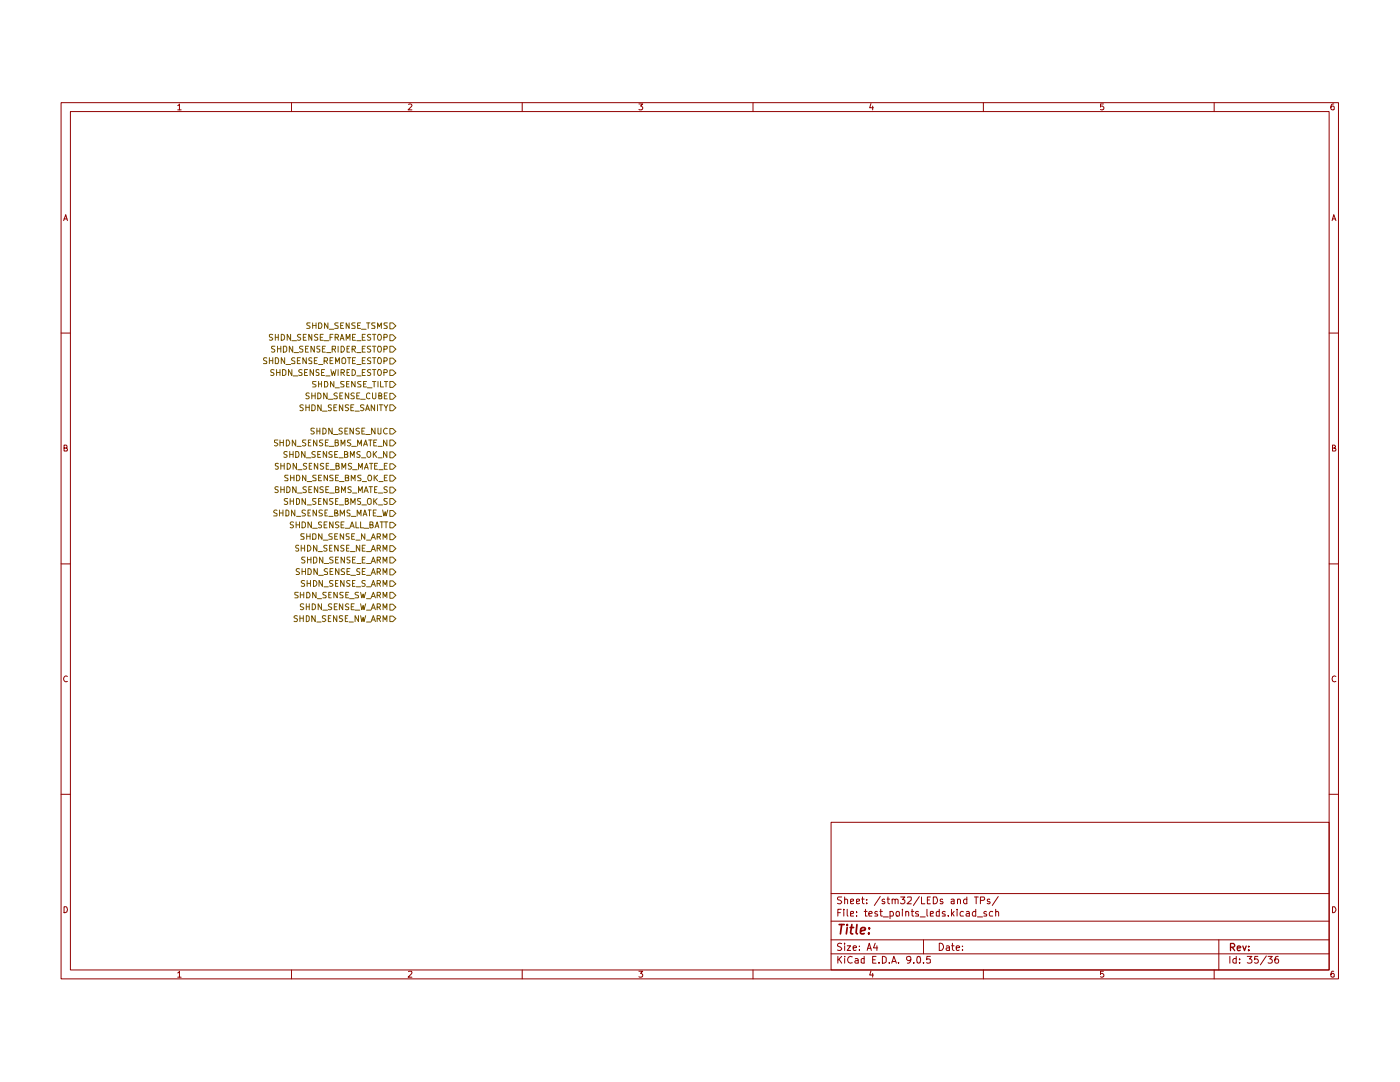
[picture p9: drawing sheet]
<svg xmlns="http://www.w3.org/2000/svg" width="279mm" height="216mm" viewBox="0 0 279 216" stroke-linecap="round" stroke-linejoin="round" font-family="sans-serif">
<g fill="none" stroke="#910000" stroke-width=".2">
<path d="M12.2 20.5h254.9v174.8h-254.9zM14.1 22.3h251.2v171.2h-251.2zM35.5 21.1l.3-.4v1.2M35.5 21.9h.6M58.2 20.5v1.8M81.5 20.8l.5-.1 .2 .4-.8 .8h.8M104.2 20.5v1.8M127.5 20.7h.8l-.5 .5 .5 .2-.1 .4h-.7M150.3 20.5v1.8M173.8 20.7l-.2 .8h.7M174.2 21.2v.7M196.3 20.5v1.8"/>
<path d="M220.2 20.7h-.6v.6l.4-.1 .3 .2-.1 .4h-.6M242.3 20.5v1.8M266.2 20.7h-.3a.73 .73 0 0 0 0 1.2l.4-.1v-.5l-.4-.1-.3 .2M12.7 44l.4-1.2 .4 1.2M12.8 43.7h.6M265.9 44l.3-1.2 .4 1.2M265.9 43.7h.6M12.2 66.5h1.9M265.3 66.5h1.8M12.8 89.4l.6-.1v-.3l-.2-.2h-.4v1.2h.6l.1-.3-.3-.3M265.9 89.4l.5-.1v-.4l-.5-.1v1.2h.5l.2-.3-.3-.3M12.2 112.5h1.9"/>
<path d="M265.3 112.5h1.8M13.5 135a.55 .55 0 0 0-.8 .5 .55 .55 0 0 0 .8 .5M266.6 135l-.2-.1a.6 .6 0 0 0-.6 .6 .6 .6 0 0 0 .6 .6l.2-.1M12.2 158.5h1.9M265.3 158.5h1.8M165.9 164.1h99.4v29.4h-99.4zM165.9 178.3h99.4M168 179h-.7l-.2 .2 .1 .3 .5 .2 .3 .4-.3 .2h-.6M168.6 179.6l.1-.2 .5 .2v.7M168.6 179v1.3M169.8 179.9l.5-.2v-.2h-.5v.8h.5M170.9 179.9l.6-.2v-.2h-.6v.8h.6"/>
<path d="M172 179.4h.5M172.1 179v1.2l.4 .1M173 179.5v.1M175.7 178.9l-1.2 1.8M176.5 179.5l-.2-.1-.3 .3 .1 .1 .4 .1 .1 .3-.2 .1h-.4M177 179.4h.5M177.2 179v1.2l.3 .1M178.1 179.6l.1-.2 .4 .2v.7M178.1 179.4v.9M178.6 179.6l.2-.2 .4 .2v.7M179.7 179h.9l-.5 .5 .4 .1 .1 .5-.3 .2h-.4l-.2-.1M181.1 179.1l.7-.1 .1 .6-.9 .7h.9"/>
<path d="M183.5 178.9l-1.2 1.8M183.9 179v1.3h.7M185.1 179.6h.4M185.7 179h-.6v1.3h.6M186.3 179h.6a.76 .76 0 0 1 .2 .9 .76 .76 0 0 1-.8 .4zM188.1 179.5l-.3-.1-.2 .3 .2 .2h.3l.1 .3-.2 .1h-.4M189.8 179.5h.6v.8M190.4 179.7l-.6 .2v.4h.6M191.1 179.6l.2-.2 .4 .2v.7M191.1 179.4v.9M193 179.5l-.5-.1-.2 .3v.4l.2 .2h.5M193 179v1.3"/>
<path d="M194.5 179h.7M194.8 179v1.3M195.7 179.7l.7-.1v-.5l-.7-.1v1.3M197.5 179.5l-.3-.1-.2 .3 .2 .2h.3l.1 .3-.2 .1h-.4M199.2 178.9l-1.2 1.8M12.8 180.9h.4a.66 .66 0 0 1 .2 .8 .66 .66 0 0 1-.6 .4zM35.5 194.1l.3-.3v1.2M35.5 195h.6M58.2 193.5v1.8M81.5 193.9l.6-.1 .1 .3-.8 .9h.8M104.2 193.5v1.8M127.5 193.8h.8l-.5 .4 .5 .3-.1 .4h-.7"/>
<path d="M150.3 193.5v1.8M165.9 190.3h99.4M165.9 187.5h99.4M165.9 183.8h99.4M167.2 190.8v1.4M167.2 182.1h.5M167.5 191.4l.5 .8M167.9 181.4h-.7v1.4M168 188.3a.51 .51 0 0 0-.6-.1 .51 .51 0 0 0-.3 .4l.2 .2a.74 .74 0 0 1 .7 .6l-.3 .3-.6-.1M168 190.8l-.8 .8M168.4 181.4v.2M168.4 181.9v.9"/>
<path d="M168.6 190.8v.1M168.6 188.2v.2M168.6 188.7v1M168.6 191.3v.9M169.1 188.7h.7l-.7 1h.7M169.1 181.4v1.2l.1 .2M169.8 182.4l.5-.2v-.3h-.5v.9h.5M170.1 190.9a.66 .66 0 0 0-.9 .6 .66 .66 0 0 0 .9 .6M170.3 189.1h.6v-.3l-.5-.1-.1 .2v.7h.6M170.7 191.3h.5l.1 .9M170.9 182.7v.1M170.9 181.9v.2"/>
<path d="M171.3 191.6l-.7 .3 .2 .3 .5-.1M171.5 189.5v.2M171.5 188.8v.1M172.5 191.3h-.4l-.2 .1v.7h.6M172.5 190.8v1.4M172.5 181.9h.6M172.7 181.4v1.4h.4M173 180.2v.1M173.1 189.7l.4-1.5 .4 1.5M173.1 189.2h.7M173.4 182.4l.7-.2-.2-.3h-.4l-.1 .7 .1 .2h.5M173.8 193.7l-.2 .9h.7"/>
<path d="M174.2 194.2v.8M174.2 191.5h.5M174.7 188.2l-.4 .9h.9M174.8 190.8h-.6v1.4h.6M175 188.7v1M175.1 181.9h-.4l-.1 .2 .1 .3 .5 .1-.1 .3h-.5M175.4 192.1v.1M175.6 181.9h.5M175.8 181.4v1.2v.2h.3M176.1 190.8h.3l.5 .4v.7l-.5 .3h-.3zM176.3 183h1M177.5 192.1v.1"/>
<path d="M177.6 181.9h.5a.59 .59 0 0 1 0 .9h-.5M177.6 181.9v1.4M178 192.2l.4-1.4 .5 1.4M178.1 191.9h.6M178.9 181.9h.3l.3 .1-.1 .8h-.5zM179.3 192.1v.1M180.1 181.4v.2M180.1 181.9v.9M180.8 182l.1-.1h.4l.1 .9M180.8 181.9v.9M181.8 191.4l-.3 .3h-.2l-.4-.3 .1-.5h.7a.97 .97 0 0 1-.3 1.3h-.3M181.9 181.9h.5"/>
<path d="M182 181.4v1.2l.1 .2h.3M182.4 192.1v.1M183 190.9h.6v1.2h-.6zM183.3 181.9a.35 .35 0 0 0-.4 0 .35 .35 0 0 0-.2 .3l.6 .3v.3h-.6M183.6 183h1.1M184.3 192.1v.1M184.3 187.5v2.8M185 181.4v1.2l.2 .2M185.7 190.8h-.7l-.1 .7 .2-.2 .5 .1 .1 .7h-.8M185.7 182.4l.6-.2v-.3h-.6v.9h.6M187.4 188.2a.73 .73 0 0 1 .9 .7 .73 .73 0 0 1-.9 .8zM187.4 181.4v1.4h-.5v-.8l.2-.1h.3"/>
<path d="M188.6 181.9a.35 .35 0 0 0-.3 0 .35 .35 0 0 0-.3 .3l.6 .3v.3h-.6M188.9 188.8l.3-.1 .3 .2v.8M189.2 182.7v.1M189.5 189.1h-.6l-.1 .2 .2 .4 .5-.1M189.9 188.7h.5M189.9 181.4v1.4M190.1 188.2v1.2l.3 .3M190.1 182.3l.3 .5M190.4 181.9l-.5 .6M190.8 189.1h.7l-.1-.3-.4-.1-.2 .2 .1 .7h.5M191 181.4v.2M191 181.9v.9"/>
<path d="M192.1 189.5v.2M192.1 188.8v.1M192.3 181.9h-.4a.59 .59 0 0 0-.1 .9h.5M192.9 181.9h.4l.2 .2v.7h-.6l-.1-.3 .7-.3M194.7 181.4v1.4l-.6-.1a.6 .6 0 0 1 .2-.8h.4M195.1 183h1M196.3 193.5v1.8M196.8 181.9h-.2l-.3 .2 .6 .4-.1 .3h-.5M198.1 181.9h-.4a.59 .59 0 0 0-.1 .9h.5M198.7 182l.2-.1h.3l.1 .9M198.7 181.4v1.4M220.2 193.8h-.6v.6l.4-.2 .3 .3-.1 .4h-.6"/>
<path d="M242.3 193.5v1.8M243.2 187.5v6M245.4 190.8v1.4M246.7 191.3h-.4l-.3 .2 .1 .6h.6M246.7 190.8v1.4M247.4 192.1v.1M247.4 191.3v.2M248.9 190.8h.9l-.5 .5 .5 .3v.5h-.9M251 190.8h-.6v.7l.1-.2h.4l.2 .3-.1 .5h-.6M252.7 190.8l-1.2 1.7M253.1 190.8h.8l-.5 .5h.3l.2 .3-.1 .5h-.7M255.1 190.8l-.4 .1a.9 .9 0 0 0 0 1.3l.4-.1 .1-.5-.3-.3h-.2l-.3 .3"/>
<path d="M265.9 180.9h.5a.66 .66 0 0 1 .2 .8 .66 .66 0 0 1-.7 .4zM266.2 193.8l-.4 .1-.2 .8 .3 .3 .4-.1v-.5l-.2-.2h-.2l-.3 .3"/>
</g>
<path d="M245.6 189h.6l.2-.2-.1-.4-.1-.1h-.6v1.4M245.9 189l.5 .7M246.9 189.2l.7-.1-.1-.3h-.4l-.2 .1 .1 .7h.5M248 188.8l.4 .9 .3-.9M249.2 189.5v.2M249.2 188.8v.1" fill="none" stroke="#910000" stroke-width=".25"/>
<path d="M167.5 184.5h1M168 184.5l-.3 1.8M169.1 184.5v.2M169.1 185.1l-.2 1.2M169.7 185.1h.6M170 184.5l-.2 1.6v.2h.4M171 184.5l-.1 1.6 .2 .2M171.8 185.8l.8-.2v-.4a.6 .6 0 0 0-.8 .1v1h.7M173.4 186.2v.1M173.5 185.2v.1" fill="none" stroke="#910000" stroke-width=".34"/>
<path d="M77.8 113.5h.6l.6 .6-.6 .6h-.6z" fill="#fff"/>
<g fill="none" stroke="#765500" stroke-width=".2">
<path d="M59.8 113.5h-.6v.5l.4 .1 .2 .4-.2 .1h-.5M60.3 113.5v1.1M60.3 114h.7M61 113.5v1.1M61.5 113.5a.66 .66 0 0 1 .6 .4 .66 .66 0 0 1-.2 .7h-.4zM63.3 113.5v1.1l-.6-1.1v1.1M63.6 114.8h.9M65.4 113.5h-.5l-.2 .2 .1 .3 .6 .2v.4h-.7M65.9 114h.4M66.5 113.5h-.6v1.1h.6M67.6 113.5v1.1l-.6-1.1v1.1M68.7 113.5h-.4l-.2 .2 .1 .3 .5 .2v.4h-.6"/>
<path d="M69.3 114h.4M69.8 113.5h-.5v1.1h.5M70 114.8h.9M71.8 113.5h-.4l-.2 .1v.4l.6 .2-.1 .4h-.5M72.3 114h.4M72.9 113.5h-.6v1.1h.6M73.1 114.8h.9M74.1 114.6l.4-1.1 .4 1.1M74.2 114.3h.6M75.3 114.1l.6-.1v-.5h-.6v1.1M75.6 114.1l.3 .5M76.5 114.6v-1.1l.4 .8 .3-.8v1.1"/>
<path d="M77.8 113.5h.6l.6 .6-.6 .6h-.6z"/>
</g>
<path d="M77.8 120.6h.6l.6 .6-.6 .5h-.6z" fill="#fff"/>
<g fill="none" stroke="#765500" stroke-width=".2">
<path d="M60.6 120.6l-.5-.1-.2 .1v.4l.7 .3-.2 .4-.5-.1M61.1 120.5v1.2M61.1 121.1h.6M61.7 120.5v1.2M62.3 120.5l.6 .1 .1 .4-.1 .5-.3 .2h-.3zM64.2 120.5v1.2l-.7-1.2v1.2M64.4 121.7h1M66.2 120.6h-.6v.4l.5 .2 .1 .2-.2 .3-.5-.1M66.7 121.1h.4M67.3 120.5h-.6v1.2h.6M68.4 120.5v1.2l-.7-1.2v1.2M69.6 120.6l-.4-.1-.3 .2 .1 .3 .6 .2v.4h-.7"/>
<path d="M70.1 121.1h.4M70.7 120.5h-.6v1.2h.6M70.9 121.7h.9M72 120.5l.2 1.2 .3-.9 .1 .9 .4-1.2M73.1 121.7h.9M74.1 121.7l.4-1.2 .4 1.2M74.2 121.3h.6M75.3 121.2l.6-.1v-.5l-.6-.1v1.2M75.6 121.2l.3 .5M76.5 121.7v-1.2l.4 .8 .3-.8v1.2M77.8 120.6h.6l.6 .6-.6 .5h-.6z"/>
</g>
<path d="M77.8 115.9h.6l.6 .6-.6 .5h-.6z" fill="#fff"/>
<g fill="none" stroke="#765500" stroke-width=".2">
<path d="M60.8 115.9l-.4-.1-.3 .3 .3 .3 .4 .2v.3h-.7M61.3 115.8v1.2M61.3 116.4h.7M62 115.8v1.2M62.6 115.8a.6 .6 0 0 1 .6 .6 .6 .6 0 0 1-.6 .6zM64.3 115.8v1.2l-.6-1.2v1.2M64.7 117.1h.8M66.5 115.9h-.7v.3l.7 .5-.3 .3-.4-.1M67 116.4h.3M67.5 115.8h-.5v1.2h.5M68.7 115.8v1.2l-.7-1.2v1.2M69.8 115.9l-.4-.1-.2 .3 .1 .2 .5 .4v.2h-.6"/>
<path d="M70.4 116.4h.3M70.9 115.8h-.5v1.2h.5M71.1 117.1h.9M72.9 115.9l-.4-.1-.3 .3 .1 .2 .5 .2v.4h-.6M73.1 117.1h.9M74.1 117l.4-1.2 .4 1.2M74.2 116.7h.6M75.3 116.4h.6v-.5l-.6-.1v1.2M75.6 116.4l.3 .6M76.5 117v-1.2l.4 .9 .3-.9v1.2M77.8 115.9h.6l.6 .6-.6 .5h-.6z"/>
</g>
<path d="M77.8 118.2h.6l.6 .6-.6 .6h-.6z" fill="#fff"/>
<g fill="none" stroke="#765500" stroke-width=".2">
<path d="M59.5 118.2l-.7 .1v.3l.7 .4-.2 .3h-.5M59.9 118.2v1.1M59.9 118.7h.7M60.6 118.2v1.1M61.2 118.2h.4l.2 .2 .1 .5-.3 .4h-.4zM63.1 118.2v1.1l-.7-1.1v1.1M63.3 119.5h.9M65.1 118.2h-.6l-.1 .2 .1 .3 .5 .2v.4h-.6M65.6 118.7h.4M66.1 118.2h-.5v1.1h.5M67.3 118.2v1.1l-.7-1.1v1.1M68.5 118.2h-.6v.5l.5 .2 .1 .2-.1 .2h-.6"/>
<path d="M69 118.7h.4M69.6 118.2h-.6v1.1h.6M69.8 119.5h.9M71.5 118.2h-.5l-.1 .2 .1 .3 .5 .2v.3l-.6 .1M72 118.2l.2 1.1 .3-.8 .1 .8 .4-1.1M73.1 119.5h.9M74.1 119.3l.4-1.1 .4 1.1M74.2 119h.6M75.3 118.8l.6-.1v-.5h-.6v1.1M75.6 118.8l.3 .5M76.5 119.3v-1.1l.4 .8 .3-.8v1.1M77.8 118.2h.6l.6 .6-.6 .6h-.6z"/>
</g>
<path d="M77.8 122.9h.6l.6 .5-.6 .6h-.6z" fill="#fff"/>
<g fill="none" stroke="#765500" stroke-width=".2">
<path d="M59.3 122.9l-.4-.1-.2 .3 .1 .3 .5 .1v.4l-.1 .1-.5-.1M59.9 122.8v1.2M59.9 123.4h.6M60.5 122.8v1.2M61.1 122.8h.3l.3 .3v.6l-.3 .3h-.3zM62.9 122.8v1.2l-.7-1.2v1.2M63.2 124.1h.9M65 122.9h-.7v.4l.7 .4-.2 .3-.5-.1M65.5 123.4h.4M66 122.8h-.5v1.2h.5M67.2 122.8v1.2l-.7-1.2v1.2M68.4 122.9h-.7v.4l.7 .4-.2 .3-.5-.1"/>
<path d="M68.9 123.4h.4M69.4 122.8h-.5v1.2h.5M69.7 124.1h.8M71.5 122.8v1.2l-.6-1.2v1.2M72 122.8l.2 1.2 .3-.8 .1 .8 .4-1.2M73.1 124.1h.9M74.1 124l.4-1.2 .4 1.2M74.2 123.7h.6M75.3 123.4h.6v-.5l-.6-.1v1.2M75.6 123.4l.3 .6M76.5 124v-1.2l.4 .9 .3-.9v1.2M77.8 122.9h.6l.6 .5-.6 .6h-.6z"/>
</g>
<path d="M77.8 111.2h.6l.6 .6-.6 .5h-.6z" fill="#fff"/>
<g fill="none" stroke="#765500" stroke-width=".2">
<path d="M60.9 111.2h-.6v.5l.5 .1 .1 .3-.3 .2h-.4M61.4 111.2v1.1M61.4 111.7h.7M62.1 111.2v1.1M62.6 111.2h.5l.1 .2v.6l-.3 .3h-.3zM64.4 111.2v1.1l-.6-1.1v1.1M64.7 112.4h.9M66.5 111.2h-.5l-.2 .1 .2 .4 .5 .1v.4l-.2 .1h-.5M67 111.7h.4M67.6 111.2h-.6v1.1h.6M68.7 111.2v1.1l-.6-1.1v1.1M69.8 111.2h-.5v.4l.5 .2v.4l-.1 .1h-.4"/>
<path d="M70.4 111.7h.4M70.9 111.2h-.5v1.1h.5M71.2 112.4h.8M72.3 111.7h.4M72.9 111.2h-.6v1.1h.6M73.1 112.4h.9M74.1 112.3l.4-1.1 .4 1.1M74.2 112h.6M75.3 111.8l.6-.1v-.5h-.6v1.1M75.6 111.8l.3 .5M76.5 112.3v-1.1l.4 .8 .3-.8v1.1M77.8 111.2h.6l.6 .6-.6 .5h-.6z"/>
</g>
<path d="M77.8 108.9h.6l.6 .6-.6 .6h-.6z" fill="#fff"/>
<g fill="none" stroke="#765500" stroke-width=".2">
<path d="M59.6 108.9l-.4-.1-.2 .2v.2l.6 .4v.3h-.6M60.1 108.8v1.2M60.1 109.4h.7M60.8 108.8v1.2M61.4 108.8l.4 .1 .3 .4a.58 .58 0 0 1-.7 .7zM63.2 108.8v1.2l-.6-1.2v1.2M63.5 110.1h.8M65.3 108.9h-.6a.44 .44 0 0 0 .1 .4 .44 .44 0 0 0 .4 .2v.4h-.6M65.8 109.4h.3M66.3 108.8h-.5v1.2h.5M67.5 108.8v1.2l-.7-1.2v1.2M68.7 108.9h-.6a.44 .44 0 0 0 0 .4 .44 .44 0 0 0 .5 .2v.4h-.6"/>
<path d="M69.2 109.4h.4M69.7 108.8h-.5v1.2h.5M69.9 110.1h1M71.8 108.8v1.2l-.7-1.2v1.2M72.3 109.4h.4M72.9 108.8h-.6v1.2h.6M73.1 110.1h.9M74.1 110l.4-1.2 .4 1.2M74.2 109.6h.6M75.3 109.4h.6v-.5l-.6-.1v1.2M75.6 109.4l.3 .6M76.5 110v-1.2l.4 .8 .3-.8v1.2"/>
<path d="M77.8 108.9h.6l.6 .6-.6 .6h-.6z"/>
</g>
<path d="M77.8 80.8h.6l.6 .6-.6 .6h-.6z" fill="#fff"/>
<g fill="none" stroke="#765500" stroke-width=".2">
<path d="M60.5 80.9l-.4-.1-.2 .1v.4l.5 .1 .1 .2-.2 .4-.4-.1M61 80.8v1.2M61 81.3h.7M61.7 80.8v1.2M62.2 80.8h.4l.3 .2v.6l-.3 .4h-.4zM64.1 80.8v1.2l-.7-1.2v1.2M64.3 82h1M66.1 80.9h-.6v.3l.6 .2v.4l-.1 .2-.5-.1M66.6 81.3h.5M67.2 80.8h-.6v1.2h.6M68.4 80.8v1.2l-.7-1.2v1.2M69.6 80.9h-.7v.3l.7 .4-.3 .4-.4-.1"/>
<path d="M70 81.3h.4M70.6 80.8h-.6v1.2h.6M70.9 82h.8M72.6 80.9h-.6v.3l.6 .4-.2 .4-.4-.1M73 82l.3-1.2 .4 1.2M73.1 81.6h.6M74.8 80.8v1.2l-.7-1.2v1.2M75.4 80.8v1.2M75.7 80.8h.7M76 80.8v1.2M76.6 80.8l.4 .6 .4-.6M77 81.4v.6"/>
<path d="M77.8 80.8h.6l.6 .6-.6 .6h-.6z"/>
</g>
<path d="M77.8 87.8h.6l.6 .6-.6 .6h-.6z" fill="#fff"/>
<g fill="none" stroke="#765500" stroke-width=".2">
<path d="M55.5 87.8l-.7 .1v.3l.7 .4-.3 .4-.4-.1M55.9 87.8v1.2M55.9 88.3h.7M56.6 87.8v1.2M57.1 87.8h.5a.66 .66 0 0 1 .2 .7 .66 .66 0 0 1-.7 .5zM59 87.8v1.2l-.7-1.2v1.2M59.3 89.1h.8M61 87.8h-.6v.5l.6 .2v.2l-.2 .3-.4-.1M61.5 88.3h.4M62.1 87.8h-.6v1.2h.6M63.2 87.8v1.2l-.6-1.2v1.2M64.4 87.8h-.6v.5l.5 .2 .1 .2-.2 .3-.4-.1"/>
<path d="M64.9 88.3h.5M65.5 87.8h-.6v1.2h.6M65.7 89.1h.9M66.9 88.3h.5l.1-.4-.6-.1v1.2l.6-.1 .1-.3-.3-.3M68.1 89v-1.2l.3 .8 .4-.8v1.2M70 87.8h-.6a.47 .47 0 0 0 .1 .5 .47 .47 0 0 0 .4 .2l.1 .2-.2 .3-.5-.1M70.2 89.1h.9M71.4 89v-1.2l.4 .8 .3-.8v1.2M72.6 89l.4-1.2 .3 1.2M72.6 88.6h.6M73.6 87.8h.6M73.9 87.8v1.2"/>
<path d="M74.6 88.3h.4M75.2 87.8h-.6v1.2h.6M75.4 89.1h.9M77.2 87.8v1.2l-.7-1.2v1.2M77.8 87.8h.6l.6 .6-.6 .6h-.6z"/>
</g>
<path d="M77.8 78.5h.6l.6 .6-.6 .6h-.6z" fill="#fff"/>
<g fill="none" stroke="#765500" stroke-width=".2">
<path d="M61.7 78.5h-.6a.44 .44 0 0 0 .1 .4 .44 .44 0 0 0 .4 .2v.4h-.6M62.2 78.4v1.2M62.2 79h.7M62.9 78.4v1.2M63.4 78.4l.6 .2 .1 .3-.1 .5-.3 .2h-.3zM65.3 78.4v1.2l-.7-1.2v1.2M65.5 79.7h1M67.3 78.5l-.4-.1-.3 .3 .3 .3 .4 .2v.3h-.7M67.8 79h.4M68.4 78.4h-.6v1.2h.6M69.6 78.4v1.2l-.7-1.2v1.2M70.7 78.5l-.4-.1-.3 .3 .3 .3 .4 .2v.3h-.7"/>
<path d="M71.2 79h.4M71.8 78.4h-.6v1.2h.6M72 79.7h.9M73.8 78.6l-.3-.2-.4 .3v.6l.4 .3 .3-.1M74.3 78.4v.9a.35 .35 0 0 0 .4 .3 .35 .35 0 0 0 .3-.3v-.9M75.6 79h.3l.3-.3-.3-.3h-.3v1.2h.4l.2-.1v-.4l-.3-.1M76.7 79h.4M77.3 78.4h-.6v1.2h.6M77.8 78.5h.6l.6 .6-.6 .6h-.6z"/>
</g>
<path d="M77.8 90.2h.6l.6 .6-.6 .6h-.6z" fill="#fff"/>
<g fill="none" stroke="#765500" stroke-width=".2">
<path d="M57.3 90.2l-.4-.1-.3 .2 .1 .3 .5 .2v.4h-.6M57.8 90.1v1.2M57.8 90.7h.7M58.5 90.1v1.2M59 90.1a.6 .6 0 0 1 .7 .6 .6 .6 0 0 1-.7 .6zM60.9 90.1v1.2l-.7-1.2v1.2M61.1 91.4h1M62.9 90.2l-.4-.1-.3 .2 .1 .3 .6 .2v.4h-.7M63.4 90.7h.4M64 90.1h-.6v1.2h.6M65.2 90.1v1.2l-.7-1.2v1.2M66.3 90.2l-.4-.1-.3 .2 .1 .3 .6 .2v.4h-.7"/>
<path d="M66.8 90.7h.4M67.4 90.1h-.6v1.2h.6M67.6 91.4h.9M68.7 90.7h.5l.2-.4-.2-.2h-.5v1.2h.6l.1-.1v-.4l-.2-.1M69.9 91.3v-1.2l.5 .8 .3-.8v1.2M71.9 90.2l-.4-.1-.3 .2 .1 .3 .5 .2v.4h-.6M72.1 91.4h.9M73.5 90.1h.2a.78 .78 0 0 1 0 1.2h-.2a.74 .74 0 0 1 0-1.2zM74.5 90.1v1.2M74.7 90.6l.5 .7M75.2 90.1l-.7 .7M75.4 91.4h.9"/>
<path d="M77.2 90.1v1.2l-.7-1.2v1.2M77.8 90.2h.6l.6 .6-.6 .6h-.6z"/>
</g>
<path d="M77.8 92.5h.6l.6 .5-.6 .6h-.6z" fill="#fff"/>
<g fill="none" stroke="#765500" stroke-width=".2">
<path d="M55.5 92.5h-.6v.4l.6 .2v.4l-.1 .1h-.5M56 92.5v1.1M56 93h.7M56.7 92.5v1.1M57.3 92.5a.58 .58 0 0 1 .7 .6l-.3 .5h-.4zM59.2 92.5v1.1l-.7-1.1v1.1M59.4 93.7h.9M61.2 92.5h-.4l-.3 .2 .1 .3 .5 .1v.5h-.6M61.7 93h.4M62.2 92.5h-.5v1.1h.5M63.4 92.5v1.1l-.7-1.1v1.1M64.6 92.5h-.6v.5l.5 .1 .1 .3-.3 .2h-.4"/>
<path d="M65.1 93h.4M65.6 92.5h-.5v1.1h.5M65.9 93.7h.9M67.1 93h.5v-.5h-.5v1.1h.5l.1-.4-.2-.2M68.2 93.6v-1.1l.4 .8 .4-.8v1.1M70.2 92.5h-.6v.5l.5 .1 .1 .3-.3 .2h-.4M70.4 93.7h.9M71.5 93.6v-1.1l.5 .8 .3-.8v1.1M72.7 93.6l.4-1.1 .4 1.1M72.8 93.3h.6M73.7 92.5h.7M74.1 92.5v1.1"/>
<path d="M74.8 93h.4M75.4 92.5h-.6v1.1h.6M75.6 93.7h.9M76.7 93h.4M77.3 92.5h-.6v1.1h.6M77.8 92.5h.6l.6 .5-.6 .6h-.6z"/>
</g>
<path d="M77.8 85.5h.6l.6 .6-.6 .5h-.6z" fill="#fff"/>
<g fill="none" stroke="#765500" stroke-width=".2">
<path d="M62.7 85.5h-.6v.3l.6 .5-.2 .3-.4-.1M63.2 85.4v1.2M63.2 86h.6M63.8 85.4v1.2M64.4 85.4l.6 .2 .1 .3-.1 .5-.3 .2h-.3zM66.3 85.4v1.2l-.7-1.2v1.2M66.5 86.7h1M68.3 85.5h-.6v.4l.5 .2 .1 .3-.2 .2-.5-.1M68.8 86h.5M69.4 85.4h-.6v1.2h.6M70.5 85.4v1.2l-.7-1.2v1.2M71.7 85.5l-.4-.1-.3 .3 .3 .3 .4 .2v.3h-.7"/>
<path d="M72.2 86h.4M72.8 85.4h-.6v1.2h.6M73 86.7h.9M74.8 85.4v1.2l-.6-1.2v1.2M75.4 85.4v1.1l.2 .1 .4-.1v-1.1M77.3 85.5a.55 .55 0 0 0-.8 .5 .55 .55 0 0 0 .8 .5M77.8 85.5h.6l.6 .6-.6 .5h-.6z"/>
</g>
<path d="M77.8 104.2h.6l.6 .5-.6 .6h-.6z" fill="#fff"/>
<g fill="none" stroke="#765500" stroke-width=".2">
<path d="M58.6 104.2h-.6v.4a.44 .44 0 0 1 .4 .2 .44 .44 0 0 1 .1 .4h-.6M59.1 104.1v1.2M59.1 104.7h.7M59.8 104.1v1.2M60.3 104.1h.3l.4 .3v.7l-.4 .2h-.3zM62.1 104.1v1.2l-.6-1.2v1.2M62.4 105.4h.9M64.2 104.2h-.6v.4l.6 .3-.2 .4-.4-.1M64.7 104.7h.4M65.3 104.1h-.6v1.2h.6M66.5 104.1v1.2l-.7-1.2v1.2M67.6 104.2h-.6v.4l.6 .4-.2 .3-.4-.1"/>
<path d="M68.1 104.7h.4M68.7 104.1h-.6v1.2h.6M68.9 105.4h.9M69.8 105.3l.5-1.2 .4 1.2M70 105h.5M71 104.1v1.2h.6M72 104.1v1.2h.6M72.6 105.4h1M73.8 104.7h.4l.2-.1v-.4l-.2-.1h-.4v1.2l.6-.1 .1-.3-.3-.2M74.8 105.3l.5-1.2 .3 1.2M74.9 105h.6M75.9 104.1h.6"/>
<path d="M76.2 104.1v1.2M76.7 104.1h.7M77 104.1v1.2M77.8 104.2h.6l.6 .5-.6 .6h-.6z"/>
</g>
<path d="M77.8 106.5h.6l.6 .6-.6 .6h-.6z" fill="#fff"/>
<g fill="none" stroke="#765500" stroke-width=".2">
<path d="M60.7 106.5h-.6a.41 .41 0 0 0 .1 .5 .41 .41 0 0 0 .4 .1v.5h-.6M61.2 106.5v1.1M61.2 107h.7M61.9 106.5v1.1M62.4 106.5h.5l.2 .3v.6l-.2 .2h-.5zM64.3 106.5v1.1l-.7-1.1v1.1M64.5 107.8h.9M66.3 106.5h-.5l-.2 .2 .2 .3 .5 .2v.3l-.7 .1M66.8 107h.4M67.4 106.5h-.6v1.1h.6M68.6 106.5v1.1l-.7-1.1v1.1M69.7 106.5l-.6 .1v.3l.6 .3-.1 .4h-.5"/>
<path d="M70.2 107h.4M70.8 106.5h-.6v1.1h.6M71 107.8h.9M72.8 106.5v1.1l-.7-1.1v1.1M73.1 107.8h.9M74.1 107.6l.4-1.1 .4 1.1M74.2 107.3h.6M75.3 107.1l.6-.1v-.5h-.6v1.1M75.6 107.1l.3 .5M76.5 107.6v-1.1l.4 .8 .3-.8v1.1M77.8 106.5h.6l.6 .6-.6 .6h-.6z"/>
</g>
<path d="M77.8 99.5h.6l.6 .6-.6 .6h-.6z" fill="#fff"/>
<g fill="none" stroke="#765500" stroke-width=".2">
<path d="M57.4 99.5h-.5l-.2 .1 .2 .4 .5 .2v.3l-.2 .2-.5-.1M57.9 99.5v1.2M57.9 100h.7M58.6 99.5v1.2M59.2 99.5h.4l.2 .2v.6l-.4 .4h-.2zM61 99.5v1.2l-.7-1.2v1.2M63.1 99.5l-.7 .1v.3l.7 .4-.3 .4-.4-.1M63.6 100h.3M64.1 99.5h-.5v1.2h.5M65.3 99.5v1.2l-.7-1.2v1.2M66.5 99.5l-.7 .1v.3l.7 .4-.3 .4-.4-.1M67 100h.3"/>
<path d="M67.5 99.5h-.5v1.2h.5M68.9 100h.5v-.5h-.5v1.2h.4l.3-.5-.3-.2M72 99.5l-.6 .1v.3l.6 .3v.3l-.2 .2-.4-.1M73.5 99.5h.4l.2 .1v.9l-.3 .2-.3-.1a.87 .87 0 0 1 0-1.1zM74.6 99.5v1.2M74.8 100l.5 .7M75.3 99.5l-.7 .7M77.3 99.5h-.6v.5l.5 .2 .1 .2-.3 .3-.4-.1M77.8 99.5h.6l.6 .6-.6 .6h-.6zM61.3 100.8h.8M67.7 100.8h.9M70 100.7v-1.2l.4 .8 .5-.8v1.2"/>
<path d="M72.2 100.8h.9M75.5 100.8h.9"/>
</g>
<path d="M77.8 94.8h.6l.6 .6-.6 .6h-.6z" fill="#fff"/>
<g fill="none" stroke="#765500" stroke-width=".2">
<path d="M57.5 94.8h-.6v.4l.5 .2 .1 .4-.1 .1h-.6M58 94.8v1.1M58 95.3h.7M58.7 94.8v1.1M59.2 94.8h.4l.2 .2 .1 .4-.3 .5h-.4zM61 94.8v1.1l-.6-1.1v1.1M61.3 96.1h.9M63.1 94.8h-.5l-.2 .2 .1 .2 .6 .3v.3l-.7 .1M63.6 95.3h.4M64.2 94.8h-.6v1.1h.6M65.4 94.8v1.1l-.7-1.1v1.1M66.5 94.8h-.5l-.2 .2 .1 .2 .6 .3v.3l-.7 .1"/>
<path d="M67 95.3h.4M67.6 94.8h-.6v1.1h.6M67.7 96.1h1M68.9 95.3h.4l.3-.3-.2-.2h-.5v1.1h.6l.1-.5-.3-.1M70.1 95.9v-1.1l.4 .8 .4-.8v1.1M72 94.8h-.5l-.1 .2 .1 .2a.47 .47 0 0 1 .5 .7h-.6M72.3 96.1h.8M73.6 94.8h.4l.2 .4-.2 .7h-.4l-.2-.3zM74.7 94.8v1.1M74.8 95.2l.6 .7M75.4 94.8l-.7 .6M75.6 96.1h.9"/>
<path d="M76.7 95.3h.4M77.3 94.8h-.6v1.1h.6M77.8 94.8h.6l.6 .6-.6 .6h-.6z"/>
</g>
<path d="M77.8 101.9h.6l.6 .5-.6 .6h-.6z" fill="#fff"/>
<g fill="none" stroke="#765500" stroke-width=".2">
<path d="M55.3 101.9l-.4-.1-.3 .2 .1 .3 .6 .2v.4l-.7 .1M55.8 101.8v1.2M55.8 102.4h.7M56.5 101.8v1.2M57.1 101.8l.4 .1 .2 .2v.6l-.2 .3h-.4zM58.8 101.8v1.2l-.6-1.2v1.2M59.2 103h.8M61 101.9l-.6-.1-.1 .1v.4l.7 .3-.2 .4h-.5M61.5 102.4h.3M62 101.8h-.5v1.2h.5M63.2 101.8v1.2l-.7-1.2v1.2M64.3 101.9l-.5-.1-.1 .1v.4l.6 .3-.1 .4h-.5"/>
<path d="M64.9 102.4h.3M65.4 101.8h-.5v1.2h.5M65.6 103h.9M66.8 102.4l.5-.1v-.4l-.5-.1v1.2h.5l.2-.4-.4-.2M67.9 103v-1.2l.4 .8 .4-.8v1.2M69.8 101.9l-.4-.1-.1 .1v.4l.5 .1v.5l-.5 .1M70.1 103h.9M71.3 103v-1.2l.4 .8 .3-.8v1.2M72.5 103l.3-1.2 .4 1.2M72.6 102.6h.5M73.5 101.8h.6M73.7 101.8v1.2"/>
<path d="M74.5 102.4h.4M75.1 101.8h-.6v1.2h.6M75.3 103h.9M76.4 101.8l.2 1.2 .3-.9 .1 .9 .4-1.2M77.8 101.9h.6l.6 .5-.6 .6h-.6z"/>
</g>
<path d="M77.8 97.2h.6l.6 .6-.6 .6h-.6z" fill="#fff"/>
<g fill="none" stroke="#765500" stroke-width=".2">
<path d="M55.5 97.2l-.4-.1-.2 .3v.2l.6 .2v.4h-.6M56 97.1v1.2M56 97.7h.7M56.7 97.1v1.2M57.2 97.1a.6 .6 0 0 1 .7 .6 .6 .6 0 0 1-.7 .6zM59.1 97.1v1.2l-.7-1.2v1.2M59.3 98.4h1M61.1 97.2l-.4-.1-.3 .3 .3 .3 .4 .2v.3h-.7M61.6 97.7h.5M62.2 97.1h-.6v1.2h.6M63.4 97.1v1.2l-.7-1.2v1.2M64.5 97.2l-.4-.1-.3 .3 .3 .3 .4 .2v.3h-.7"/>
<path d="M65 97.7h.4M65.6 97.1h-.6v1.2h.6M65.8 98.4h.9M67 97.7h.4l.2-.3v-.2l-.6-.1v1.2h.5l.1-.1v-.4l-.2-.1M68.2 98.3v-1.2l.4 .9 .3-.9v1.2M70.1 97.2h-.6l-.1 .2 .6 .4 .1 .2-.3 .3-.4-.1M70.4 98.4h.8M71.5 98.3v-1.2l.4 .9 .4-.9v1.2M72.6 98.3l.5-1.2 .4 1.2M72.8 98h.5M73.7 97.1h.6M74 97.1v1.2"/>
<path d="M74.8 97.7h.3M75.3 97.1h-.5v1.2h.5M75.5 98.4h.9M77.3 97.2h-.6v.4l.5 .2 .1 .2-.3 .3-.4-.1M77.8 97.2h.6l.6 .6-.6 .6h-.6z"/>
</g>
<path d="M77.8 76.1h.6l.6 .6-.6 .6h-.6z" fill="#fff"/>
<g fill="none" stroke="#765500" stroke-width=".2">
<path d="M63.1 76.1l-.7 .1v.3l.7 .4-.2 .3h-.5M63.6 76.1v1.1M63.6 76.6h.6M64.2 76.1v1.1M64.8 76.1h.4l.2 .2v.5l-.2 .4h-.4zM66.6 76.1v1.1l-.6-1.1v1.1M66.9 77.4h.8M68.7 76.1h-.6v.5l.5 .2 .1 .2-.1 .2h-.6M69.2 76.6h.4M69.7 76.1h-.5v1.1h.5M70.9 76.1v1.1l-.7-1.1v1.1M72 76.1h-.5l-.1 .2 .1 .3 .5 .3v.3h-.6"/>
<path d="M72.6 76.6h.4M73.1 76.1h-.5v1.1h.5M73.3 77.4h.9M74.3 76.1h.7M74.7 76.1v1.1M75.4 76.1v1.1M75.9 76.1v1.1h.6M76.7 76.1h.7M77 76.1v1.1M77.8 76.1h.6l.6 .6-.6 .6h-.6z"/>
</g>
<path d="M77.8 73.8h.6l.6 .6-.6 .5h-.6z" fill="#fff"/>
<g fill="none" stroke="#765500" stroke-width=".2">
<path d="M54.7 73.8h-.6v.4l.5 .2 .1 .3-.3 .2-.4-.1M55.2 73.7v1.2M55.2 74.3h.7M55.9 73.7v1.2M56.4 73.7h.3l.4 .3v.7l-.4 .2h-.3zM58.2 73.7v1.2l-.6-1.2v1.2M58.5 75h.9M60.3 73.8l-.4-.1-.3 .3 .3 .3 .4 .2v.3h-.7M60.8 74.3h.4M61.4 73.7h-.6v1.2h.6M62.6 73.7v1.2l-.7-1.2v1.2M63.7 73.8h-.6v.4l.6 .3v.3h-.6"/>
<path d="M64.2 74.3h.4M64.8 73.7h-.6v1.2h.6M65 75h.9M66 73.7l.3 1.2 .2-.8 .3 .8 .3-1.2M67.5 73.7v1.2M68.1 74.3h.5l.1-.1v-.4l-.6-.1v1.2M68.3 74.3l.4 .6M69.3 74.3h.3M69.8 73.7h-.5v1.2h.5M70.3 73.7l.6 .2v.3v.6l-.4 .1h-.2zM71.2 75h.8M72.3 74.3h.4"/>
<path d="M72.9 73.7h-.6v1.2h.6M74 73.8l-.4-.1-.3 .3 .3 .3 .3 .1v.4h-.6M74.3 73.7h.7M74.7 73.7v1.2M75.6 73.7h.3a.65 .65 0 0 1 .2 .7 .65 .65 0 0 1-.5 .5 .78 .78 0 0 1 0-1.2zM76.6 74.3h.6v-.5l-.6-.1v1.2M77.8 73.8h.6l.6 .6-.6 .5h-.6z"/>
</g>
<path d="M77.8 69.1h.6l.6 .6-.6 .6h-.6z" fill="#fff"/>
<g fill="none" stroke="#765500" stroke-width=".2">
<path d="M54.9 69.1h-.6v.5l.5 .2 .1 .2-.3 .3-.4-.1M55.4 69.1v1.2M55.4 69.6h.6M56 69.1v1.2M56.6 69.1h.5l.1 .2v.6l-.3 .4h-.3zM58.4 69.1v1.2l-.7-1.2v1.2M58.7 70.4h.9M60.4 69.1h-.5l-.1 .2 .1 .3 .5 .2v.3l-.1 .2-.5-.1M61 69.6h.4M61.5 69.1h-.5v1.2h.5M62.7 69.1v1.2l-.6-1.2v1.2M63.8 69.1l-.6 .1v.3l.6 .3v.3l-.1 .2-.5-.1"/>
<path d="M64.3 69.6h.5M64.9 69.1h-.6v1.2h.6M65.2 70.4h.8M66.3 69.7l.7-.1v-.4l-.7-.1v1.2M66.6 69.7l.4 .6M67.5 69.1v1.2M68.1 69.1h.4a.66 .66 0 0 1 .2 .7 .66 .66 0 0 1-.6 .5zM69.3 69.6h.3M69.8 69.1h-.5v1.2h.5M70.3 69.7l.6-.1v-.5h-.6v1.2M70.5 69.7l.4 .6M71.2 70.4h.8"/>
<path d="M72.3 69.6h.4M72.9 69.1h-.6v1.2h.6M74 69.1h-.5l-.2 .2 .2 .3 .4 .2v.4h-.6M74.3 69.1h.7M74.7 69.1v1.2M75.5 69.1h.4a.86 .86 0 0 1 0 1.2h-.3a.86 .86 0 0 1-.1-1.2zM76.6 69.7l.6-.1v-.5h-.6v1.2M77.8 69.1h.6l.6 .6-.6 .6h-.6z"/>
</g>
<path d="M77.8 64.4h.6l.6 .6-.6 .6h-.6z" fill="#fff"/>
<g fill="none" stroke="#765500" stroke-width=".2">
<path d="M61.9 64.4h-.6v.5l.4 .1 .2 .4-.2 .1h-.5M62.4 64.4v1.1M62.4 64.9h.7M63.1 64.4v1.1M63.6 64.4h.4l.2 .2 .1 .4-.3 .5h-.4zM65.4 64.4v1.1l-.6-1.1v1.1M65.7 65.7h.9M67.5 64.4h-.5l-.2 .2 .1 .3 .6 .2v.3l-.7 .1M68 64.9h.4M68.6 64.4h-.6v1.1h.6M69.7 64.4v1.1l-.6-1.1v1.1M70.9 64.4h-.5l-.2 .2 .1 .3 .6 .2v.3l-.7 .1"/>
<path d="M71.4 64.9h.4M72 64.4h-.6v1.1h.6M72.1 65.7h1M73.1 64.4h.7M73.5 64.4v1.1M74.8 64.4h-.6v.5l.6 .1v.4v.1h-.6M75.4 65.5v-1.1l.3 .8 .4-.8v1.1M77.3 64.4h-.6v.5l.5 .1 .1 .4-.1 .1h-.6M77.8 64.4h.6l.6 .6-.6 .6h-.6z"/>
</g>
<path d="M77.8 71.5h.6l.6 .5-.6 .6h-.6z" fill="#fff"/>
<g fill="none" stroke="#765500" stroke-width=".2">
<path d="M53.3 71.5h-.6v.4l.5 .1 .1 .4-.1 .2h-.6M53.8 71.4v1.2M53.8 72h.6M54.4 71.4v1.2M54.9 71.4a.68 .68 0 0 1 .6 1v.2h-.6zM56.8 71.4v1.2l-.7-1.2v1.2M57.1 72.7h.9M58.8 71.5l-.4-.1-.2 .2v.3l.6 .2v.4l-.6 .1M59.3 72h.5M59.9 71.4h-.6v1.2h.6M61.1 71.4v1.2l-.7-1.2v1.2M62.2 71.5l-.4-.1-.2 .1v.4l.6 .2-.1 .5h-.5"/>
<path d="M62.7 72h.5M63.3 71.4h-.6v1.2h.6M63.6 72.7h.8M64.7 72h.5l.2-.1v-.4l-.2-.1h-.5v1.2M65 72l.4 .6M65.9 72h.4M66.5 71.4h-.6v1.2h.6M67 72.6v-1.2l.3 .8 .4-.8v1.2M68.2 71.5l.5-.1a.86 .86 0 0 1 .1 1.2h-.4l-.2-.2zM69.3 71.4h.7M69.7 71.4v1.2M70.4 72h.4"/>
<path d="M70.9 71.4h-.5v1.2h.5M71.2 72.7h.8M72.3 72h.4M72.9 71.4h-.6v1.2h.6M74 71.5l-.4-.1-.3 .2 .2 .3a.47 .47 0 0 1 .4 .7h-.6M74.3 71.4h.7M74.7 71.4v1.2M75.6 71.4h.3a.86 .86 0 0 1 0 1.2h-.4a.86 .86 0 0 1 .1-1.2zM76.6 72h.6v-.5l-.6-.1v1.2M77.8 71.5h.6l.6 .5-.6 .6h-.6z"/>
</g>
<path d="M77.8 66.8h.6l.6 .6-.6 .6h-.6z" fill="#fff"/>
<g fill="none" stroke="#765500" stroke-width=".2">
<path d="M54.4 66.8h-.6v.3l.6 .5-.2 .3-.4-.1M54.9 66.7v1.2M54.9 67.3h.6M55.5 66.7v1.2M56.1 66.7l.6 .2 .1 .3-.1 .5-.3 .2h-.3zM58 66.7v1.2l-.7-1.2v1.2M58.2 68h1M60 66.8h-.6l-.1 .3 .6 .3 .1 .2-.2 .3-.5-.1M60.5 67.3h.5M61.1 66.7h-.6v1.2h.6M62.2 66.7v1.2l-.6-1.2v1.2M63.4 66.8l-.4-.1-.3 .3 .3 .3 .4 .2v.3h-.7"/>
<path d="M63.9 67.3h.4M64.5 66.7h-.6v1.2h.6M64.7 68h.9M65.9 67.3h.4M66.5 66.7h-.6v1.2M66.9 67.3h.6v-.5l-.6-.1v1.2M67.1 67.3l.5 .6M67.9 67.9l.3-1.2 .5 1.2M68 67.6h.6M69.1 67.9v-1.2l.3 .9 .4-.9v1.2M70.4 67.3h.4M70.9 66.7h-.5v1.2h.5"/>
<path d="M71.2 68h.8M72.3 67.3h.4M72.9 66.7h-.6v1.2h.6M74 66.8h-.6l-.1 .3 .6 .3 .1 .2-.3 .3-.4-.1M74.3 66.7h.7M74.7 66.7v1.2M75.6 66.7h.3a.65 .65 0 0 1 .2 .7 .65 .65 0 0 1-.5 .5 .78 .78 0 0 1 0-1.2zM76.6 67.3h.6v-.5l-.6-.1v1.2M77.8 66.8h.6l.6 .6-.6 .6h-.6z"/>
</g>
</svg>
